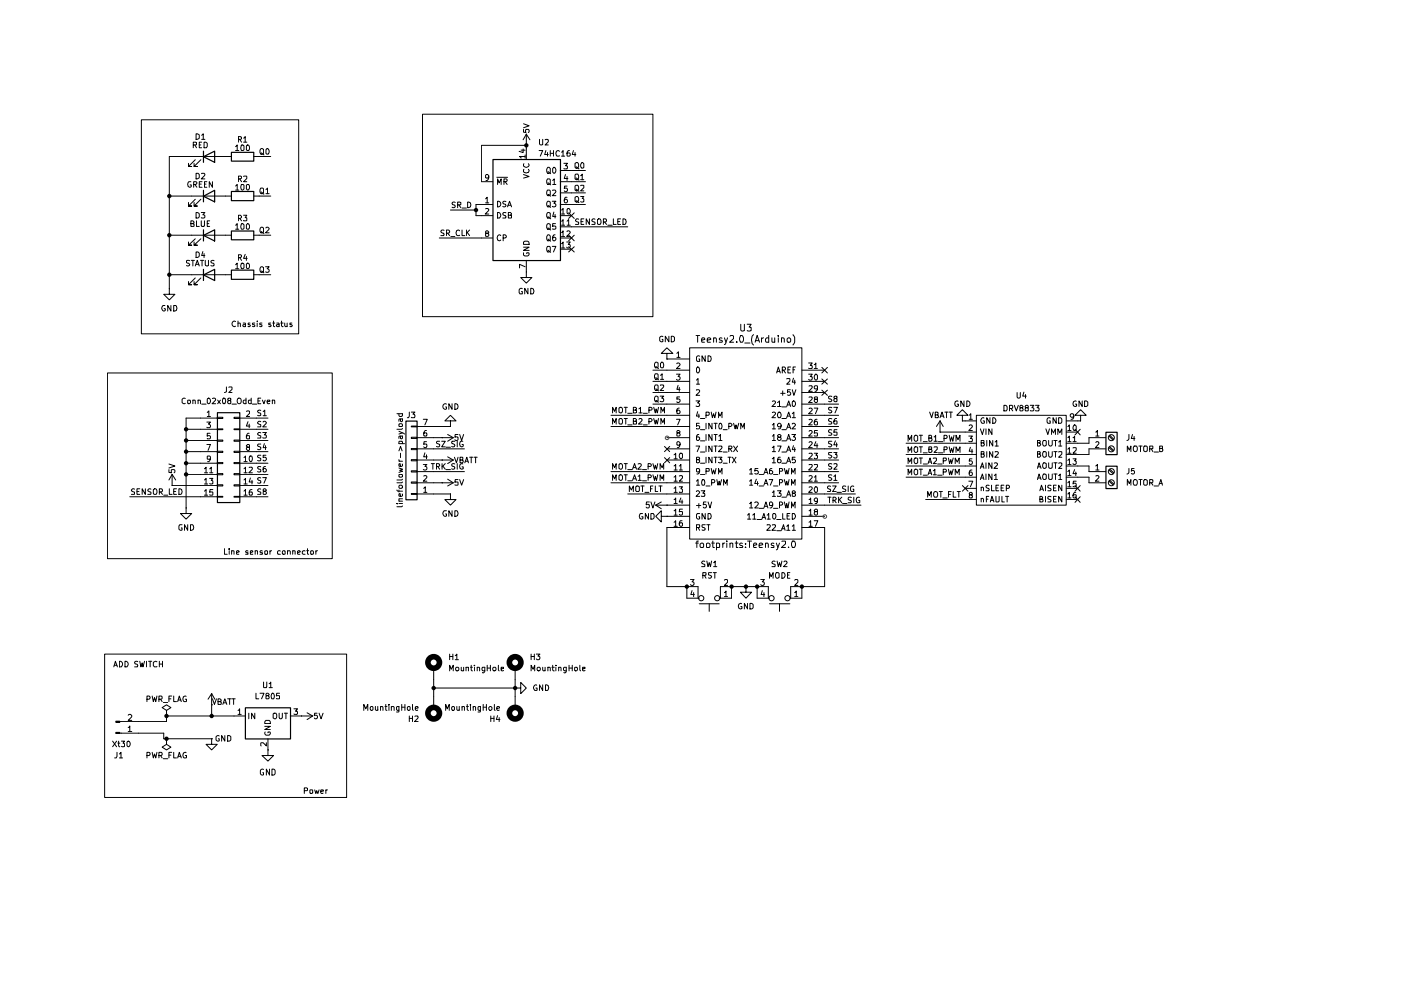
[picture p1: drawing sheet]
<svg xmlns="http://www.w3.org/2000/svg" width="297mm" height="210mm" viewBox="0 0 297 210" stroke-linecap="round" stroke-linejoin="round" font-family="sans-serif">
<g fill="none" stroke="#000" stroke-width=".25">
<path d="M43.1 33.2l2.4-1.2v2.4zM43.1 32v2.4M49.1 32.3h4.7v1.9h-4.7zM104.5 33.8h14.3v21.4h-14.3zM43.1 58.3l2.4-1.2v2.4zM43.1 41.6l2.4-1.3v2.5zM43.1 49.9l2.4-1.2v2.4zM43.1 40.3v2.5M43.1 48.7v2.4M43.1 57.1v2.4M49.1 57.3h4.7v1.9h-4.7zM49.1 40.6h4.7v1.9h-4.7z"/>
<path d="M49.1 49h4.7v1.8h-4.7zM46.1 87.5h4.7v19.1h-4.7zM86.1 89.3h2.3v16.7h-2.3zM234.5 98.8h2.4v4.8h-2.4zM234.5 91.7h2.4v4.7h-2.4zM52 150.1h9.6v6.6h-9.6z"/>
</g>
<g fill="none" stroke="#000" stroke-width=".21">
<path d="M30 25.4h33.3v45.4h-33.3zM40.5 38.5h-.5a.67 .67 0 0 0-.2 .7 .67 .67 0 0 0 .5 .5l.3-.2v-.3h-.3M41 30.7h.6l.1-.5-.7-.1v1.2M41.1 39.1l.6-.1v-.3l-.1-.2h-.5v1.2M41.3 30.7l.4 .6M41.3 39.1l.4 .6M41.4 33.9l-1.4 1.4h.6h-.6v-.7M41.6 28.4l.6 .2v.7l-.4 .2h-.2zM41.6 36.7h.4l.2 .3v.6l-.4 .3h-.2zM42.2 30.7h.4M42.2 39h.5M42.6 33.9l-1.5 1.4h.7h-.7v-.7"/>
<path d="M42.8 30.1h-.6v1.2h.6M42.8 28.7l.3-.3v1.1M42.8 36.8l.5-.1 .1 .4-.7 .8h.7M42.8 29.5h.6M42.8 38.5h-.6v1.2h.6M43.3 30.1h.3l.3 .3v.7l-.1 .2h-.5zM43.3 39h.4M43.9 38.5h-.6v1.2h.6M45 38.5v1.2l-.6-1.2v1.2M49 33.2h-13.1v28M50 31.1l.3-.4v1.2M50 39.5l.3-.4v1.2"/>
<path d="M50 31.9h.6M50.5 29.5h.6l.1-.1-.1-.4h-.6v1.1M50.5 37.9l.6-.1 .1-.3-.1-.2h-.6v1.2M50.8 29.5l.4 .6M50.8 37.9l.4 .6M51.1 30.8l.4-.1 .2 .3v.7l-.1 .2-.5-.1zM51.1 39.2l.5-.1 .1 .2v.7l-.2 .3-.4-.2zM51.6 29.3l.4-.3v1.1M51.6 37.4h.7v.4l-.7 .7h.7M51.6 30.1h.7M52.3 30.8h.1a.6 .6 0 0 1 .6 .4 .6 .6 0 0 1-.3 .7h-.3l-.2-.2zM52.4 39.1a.6 .6 0 0 1 .6 .4 .6 .6 0 0 1-.3 .7l-.2 .1-.3-.3v-.7z"/>
<path d="M53.8 33.2h3.6M55.2 31.7l.2-.2 .5 .2v.8l-.2 .2h-.3a.74 .74 0 0 1-.2-1zM55.3 39.9h.4l.2 .1v.9l-.5 .2a.86 .86 0 0 1-.1-1.2zM55.4 32.4l.6 .5M56.4 31.7l.2-.2a.71 .71 0 0 1 .3 1.2h-.3l-.2-.2zM89.6 24.2h48.8v42.9h-48.8zM103.6 37.5l-.2 .3-.4-.1v-.5l.4-.2a.72 .72 0 0 1 .2 .7 .72 .72 0 0 1-.6 .6M105.3 37.6h2.3M105.5 39.1v-1.2l.3 .9 .5-.9v1.2M106.8 38.5l.6-.1 .1-.3-.1-.2h-.6v1.2M107.1 38.5l.4 .6M110.5 31.8h.8"/>
<path d="M110.9 31.6v.7l-.8-.2M111 37l1.2 .4-1.2 .4M111 27.4v.6l.5 .1v-.7h.5l.2 .2v.3l-.2 .2M111 26.2l1.2 .5-1.2 .4M111.1 35.9l-.1 .5a.67 .67 0 0 0 .7 .3 .67 .67 0 0 0 .5-.5l-.2-.3M111.1 34.7l-.1 .5a.67 .67 0 0 0 .7 .3 .67 .67 0 0 0 .5-.5l-.2-.3M111.3 33.2h-1.1l.3 .3M111.3 32.9v.6M111.6 30.8h.1M111.6 30.8h-9.5v7.7h2.4M111.6 28.4v5.4M111.6 28.4l-.7 1.2"/>
<path d="M111.6 28.4l.8 1.2M114.3 31.9h.8l-.5 1.2M114.4 29.5v1l.2 .2 .5-.1v-1.1M115.6 29.6h.6v.5l-.6 .6h.6M115.7 31.9l-.2 .9h.7M116.1 35.6l.3-.1 .3 .2v.9l-.5 .1a.86 .86 0 0 1-.1-1.1zM116.1 37.9h.4l.2 .2v.8l-.5 .2a.86 .86 0 0 1-.1-1.2zM116.1 32.3v.8M116.2 36.4l.6 .4M116.2 38.8l.6 .4M116.7 31.9v1.2M116.7 32.5h.6"/>
<path d="M117.2 38.3l.3-.4v1.2M117.2 39.1h.7M117.3 31.9v1.2M117.4 35.5a.68 .68 0 0 1 .5 .6 .68 .68 0 0 1-.5 .6l-.2-.2v-.8zM118.6 32.1l-.2-.2a.67 .67 0 0 0-.5 .5 .67 .67 0 0 0 .2 .7l.5-.1M118.8 38.5h5.3M118.8 36.2h5.3M119 32.3l.4-.4v1.2M119 33.1h.7M119.5 34.6h.8l-.4 .5h.3v.7l-.7-.1M119.9 37l-.3 .8h.8M120.2 39.5h-.5l-.1 .5h.6v.6h-.4l-.2-.1"/>
<path d="M120.2 37.4v.9M120.7 31.9l-.3 .1-.2 .3v.7l.5 .1 .2-.2v-.3l-.2-.2h-.4l-.1 .2M121.6 31.9l-.3 .9h.8M121.9 34.6l.5-.1a.86 .86 0 0 1 .1 1.1h-.4l-.2-.1zM121.9 37.1l.2-.2h.4a.86 .86 0 0 1-.1 1.2l-.5-.2zM121.9 39.5l.2-.2h.4a.86 .86 0 0 1-.1 1.2l-.5-.2zM121.9 32.3v.8M122.1 35.4l.7 .4M122.1 37.8l.7 .4M123.1 37.3l.3-.4v1.2M123.1 39.4h.7v.4l-.7 .7h.7M123.1 38.1h.7"/>
<path d="M123.3 34.5h.2l.3 .2v.8l-.2 .1h-.3l-.2-.4zM35.9 58.3h13.1M35.9 41.6h13.1M35.9 49.9h13.1M40.2 55.3h-.7v.3l.7 .4-.2 .4-.5-.1M40.5 47.4l.6-.1v-.2l-.2-.3h-.4v1.2h.6v-.5l-.2-.1M40.6 55.2h.6M40.9 55.2v1.2M41.4 58.9l-1.4 1.5h.6h-.6v-.7M41.4 42.2l-1.4 1.5h.6h-.6v-.8M41.4 50.6l-1.4 1.4h.6h-.6v-.7M41.4 56.4l.4-1.2 .4 1.2"/>
<path d="M41.6 53.4h.4l.2 .3v.6l-.4 .3h-.2zM41.6 45h.2l.4 .4v.6l-.2 .2h-.4zM41.6 56h.6M41.7 46.8v1.2h.5M42.5 55.2h.7M42.6 58.9l-1.5 1.5h.7h-.7v-.7M42.6 42.2l-1.5 1.5h.7h-.7v-.8M42.6 50.6l-1.5 1.4h.7h-.7v-.7M42.7 46.8l.1 1.2h.5v-1.2M42.7 45h.7l-.4 .6 .4 .1v.4l-.1 .1-.6-.1M42.8 55.2v1.2M43 53.3l-.2 .9h.6"/>
<path d="M43.3 53.8v.8M43.5 55.2v.9l.3 .3 .4-.1v-1.1M43.9 47.4h.4M44.4 46.8h-.5v1.2h.5M45.4 55.3l-.4-.1-.3 .3 .3 .3 .4 .2v.3h-.7M50 56.1l.3-.3v1.2M50 47.8l.3-.4v1.2M50 57h.6M50 40.3h.6M50 48.6h.6M50.5 54.6l.6-.1 .1-.3-.1-.2h-.6v1.2M50.5 46.3h.5l.2-.4-.2-.3h-.5v1.2"/>
<path d="M50.8 54.6l.4 .6M50.8 46.3l.4 .5M51.1 55.9h.5l.1 .8a.35 .35 0 0 1-.4 .3 .35 .35 0 0 1-.2-.4zM51.3 47.4l.4 .3v.7l-.1 .2h-.4l-.1-.4v-.6zM51.6 45.6h.7l-.3 .5 .3 .1v.5h-.7M52 53.9l-.4 .9h.8M52.2 54.4v.8M52.3 55.9l.3-.1a.64 .64 0 0 1 .3 .6 .64 .64 0 0 1-.4 .6l-.3-.3zM52.5 47.4a.71 .71 0 0 1 .2 1.2h-.3l-.2-.2v-.7zM53.8 58.3h3.6M53.8 41.6h3.6M53.8 49.9h3.6"/>
<path d="M55.2 48.3l.2-.1 .5 .1v.9l-.2 .2h-.3a.74 .74 0 0 1-.2-1.1zM55.2 56.7l.2-.1 .5 .1v.9l-.5 .1a.82 .82 0 0 1-.2-1zM55.4 49.1l.6 .4M55.4 40.7l.6 .4M55.4 57.5l.6 .3M56.3 56.6h.8l-.5 .4 .5 .2-.1 .5h-.7M56.4 48.3l.4-.1 .3 .3-.8 .9h.8M56.4 40.2l.3-.3v1.2M56.4 41.1h.7M93.1 50.5h11.4M94.1 48.9h-.5v.4l.5 .1v.4v.2h-.6M94.7 49.4h.5v-.5l-.5-.1v1.2"/>
<path d="M94.9 49.4l.4 .6M95.5 44.5h5.4M95.6 50.1h.8M96.5 42.9h-.6v.4l.5 .2 .1 .3-.2 .2-.5-.1M97 43.4h.6l.1-.5-.7-.1v1.2M97.3 43.4l.4 .6M97.5 48.9l-.3-.1a.67 .67 0 0 0-.5 .5 .67 .67 0 0 0 .2 .7l.6-.1M98 48.8v1.2h.6M98 44.1h.9M98.9 48.8v1.2M99.1 49.3l.5 .7M99.1 42.8l.6 .2 .1 .3-.1 .6-.3 .1h-.3z"/>
<path d="M99.6 48.8l-.7 .6M103 42.2l.3-.4v1.2M103 44.3l.4-.1 .2 .3-.7 .9h.7M103 43h.6M103.1 49.4h-.1v-.3l.4-.2 .2 .4-.6 .3v.5h.5l.1-.1v-.3l-.2-.3M104.5 43.3h-3.6v2.4h3.6M105.5 42.7a.6 .6 0 0 1 .7 .6 .6 .6 0 0 1-.7 .6zM105.5 45a.66 .66 0 0 1 .7 .5 .66 .66 0 0 1-.3 .7h-.4zM106.2 50l-.1-.1a.61 .61 0 0 0-.7 .3 .61 .61 0 0 0 .1 .7l.3 .2 .4-.2M106.7 50.5l.6-.1 .1-.4-.3-.2h-.4v1.3M107.3 42.8h-.6v.4l.5 .1 .1 .3-.3 .3-.4-.1M107.3 45.1h-.6v.5l.5 .1 .1 .4-.1 .1h-.6"/>
<path d="M107.6 43.9l.4-1.2 .5 1.2M107.7 43.5h.6M107.8 45.6h.6l.1-.3-.3-.3h-.4v1.2h.6l.1-.5-.3-.1M111 53.6v.5l.3 .2h.5l.3-.2v-.5h-.4v.2M111 52.4h1.2l-1.2 .7h1.2M111 51.3l.3-.2h.5a.52 .52 0 0 1 .4 .7h-1.2zM111.3 56.6l-1.1-.6v.8M111.6 57.7v1.1h1.2l-1.2 1.2-1.2-1.2h1.2M111.6 57.7h.1M111.6 55.2v2.5M116 42.8l.2-.1 .5 .1v.9l-.5 .2a.82 .82 0 0 1-.2-1.1zM116 45.2l.2-.2 .5 .2v.9l-.2 .1h-.3a.74 .74 0 0 1-.2-1z"/>
<path d="M116 47.6l.2-.2 .5 .2v.8l-.2 .2h-.3a.74 .74 0 0 1-.2-1zM116.1 40.3h.4l.2 .2v.8l-.5 .2a.86 .86 0 0 1-.1-1.2zM116.1 49.9l.3-.1 .3 .2v.9l-.5 .2a.86 .86 0 0 1-.1-1.2zM116.1 52.2h.4l.2 .2v.9l-.5 .1a.86 .86 0 0 1-.1-1.2zM116.2 41.2l.6 .4M116.2 43.6l.6 .3M116.2 46l.6 .4M116.2 48.3l.6 .5M116.2 50.7l.6 .4M116.2 53.1l.6 .4M117.1 42.7h.8l-.5 .4 .5 .2-.1 .5h-.7M117.1 52.2h.8l-.6 1.2"/>
<path d="M117.2 40.4l.5-.1 .2 .3-.8 .9h.8M117.4 45l-.2 .9h.7M117.7 49.8l-.4 .1-.1 .2v.8l.4 .2 .3-.3v-.3l-.3-.2-.4 .1v.1M117.7 45.5v.7M117.8 47.4h-.6v.6l.5-.1 .2 .2v.3l-.2 .2-.5-.1M118.8 43.3h5.3M118.8 45.7h2.4M118.8 50.5h2.4M118.8 40.9h5.3M118.8 48.1h14.3M118.8 52.8h2.4M119 44.5l.4-.3v1.2"/>
<path d="M119 46.9l.4-.3v1.2M119 49.3h.2l.2-.4v1.2M119 51.6h.2l.2-.3v1.3M119 45.4h.7M119 47.8h.7M119 50.1h.7M119 52.6h.7M120.1 51.3h.8l-.4 .5 .4 .2v.3l-.3 .3h-.3l-.2-.2M120.2 41.8l-.4 .1-.2 .9a.35 .35 0 0 0 .4 .2 .35 .35 0 0 0 .3-.2v-.3a.35 .35 0 0 0-.3-.3 .35 .35 0 0 0-.4 .3M120.2 46.9l.4-.3v1.2M120.2 49.1l.4-.2 .3 .4-.8 .8h.8M120.2 47.8h.7"/>
<path d="M120.3 44.3l.3-.1a.64 .64 0 0 1 .3 .6 .64 .64 0 0 1-.4 .6l-.3-.3zM120.6 45.1l1.2 1.2M120.6 52.3l1.2 1.1M120.6 49.9l1.2 1.2M121.8 45.1l-1.2 1.2M121.8 52.3l-1.2 1.1M121.8 49.9l-1.2 1.2M121.9 41.8l.5-.1a.65 .65 0 0 1 .3 .6 .65 .65 0 0 1-.5 .5l-.3-.1zM122.1 42.6h.2l.5 .3M122.1 40.1l.7 .5M122.7 46.5l-.4-.1-.3 .3 .1 .2 .6 .3v.3l-.7 .1M123.1 41.7h.7l-.4 .4 .4 .1v.6h-.7"/>
<path d="M123.2 47h.4M123.8 46.4h-.6v1.2h.6M125 46.4v1.2l-.7-1.2v1.2M126.2 46.5l-.5-.1-.2 .3 .1 .2 .6 .3v.3l-.7 .1M126.7 46.6l.5-.2a.86 .86 0 0 1 .1 1.2h-.5l-.1-.2zM127.9 47.1l.6-.1v-.5l-.6-.1v1.2M128.2 47.1l.4 .5M128.9 47.8h.9M130 46.4v1.2h.6M131 47h.4M131.6 46.4h-.6v1.2h.6M132.1 46.4a.66 .66 0 0 1 .6 .4 .66 .66 0 0 1-.2 .8h-.4z"/>
<path d="M22.8 79.1h47.6v39.3h-47.6zM35 64.8h-.5a.67 .67 0 0 0-.2 .6 .67 .67 0 0 0 .5 .6l.3-.2v-.4h-.3M35.9 61.2v1.2h1.2l-1.2 1.2-1.2-1.2h1.2M35.9 61.2h.1M36.2 64.8v1.2l-.6-1.2v1.2M36.8 64.8h.5a.66 .66 0 0 1 .2 .7 .66 .66 0 0 1-.7 .5zM50 68.2a.55 .55 0 0 0-.8 .5 .55 .55 0 0 0 .8 .5M50.5 68.6l.4-.1 .1 .8M50.5 68.1v1.2M51.6 68.5h.4l.1 .8M52.1 68.7l-.5 .1-.1 .2 .1 .3 .5-.1M53 68.5h-.3l-.1 .2 .5 .4-.2 .2-.3-.1"/>
<path d="M54 68.5h-.4l-.1 .2 .1 .1 .4 .1v.3h-.5M54.5 68.1v.1M54.5 68.5v.8M55.5 68.5h-.4l-.1 .2 .1 .1 .4 .1v.3h-.5M57.4 68.5h-.4v.3h.3l.2 .3-.2 .2-.3-.1M57.8 68.5h.5M58 68.1v1.1l.3 .1M58.7 68.5h.4l.1 .8M59.2 68.7l-.5 .1-.1 .2 .2 .3 .4-.1M59.5 68.5h.5M59.7 68.1v1l.3 .2M60.4 68.5v.6l.1 .2 .4-.1"/>
<path d="M60.9 68.5v.8M61.9 68.5h-.4v.3h.3l.2 .3-.2 .2-.3-.1M110.7 61.2l-.3-.1-.3 .4v.6l.1 .2h.5v-.5h-.1M111.9 61.1v1.2l-.6-1.2v1.2M112.5 61.1a.66 .66 0 0 1 .7 .5 .66 .66 0 0 1-.3 .7h-.4zM138.4 78.5h7.8M138.9 77l.1-.2 .5 .2v.8l-.1 .2h-.4a.74 .74 0 0 1-.1-1zM138.9 79.2h.5l.1 .2v.9l-.5 .1a.86 .86 0 0 1-.1-1.2zM139 77.7l.6 .4M140 79.6l.4-.4v1.2M140.3 76.8a.75 .75 0 0 1 .2 1.2h-.3l-.2-.2v-.8zM140.5 71.4a.45 .45 0 0 0-.6 .1v.7a.45 .45 0 0 0 .6 .2v-.4h-.1"/>
<path d="M141.4 74.9h1.3l-1.3-1.2-1.2 1.2h1.2v1.2M141.4 76.1h.1M141.4 76.1h4.8M141.8 71.3v1.2l-.7-1.2v1.2M142.3 71.3h.4l.3 .2v.7l-.3 .3h-.4zM143.4 79.3h.8l-.4 .5 .4 .2v.3l-.3 .3h-.3l-.2-.2M143.5 74.9l.3-.3v1.2M143.5 77.1l.4-.1 .3 .3-.8 .8h.8M143.5 75.8h.7M146.2 73.7h23.8v40.6h-23.8zM147.6 71.1h.7M147.7 78.1l.2-.3a.68 .68 0 0 1 .4 .6 .68 .68 0 0 1-.4 .7l-.2-.3z"/>
<path d="M147.9 71.1v1.5M148.3 75.5l-.3-.1-.3 .4v.6l.1 .2h.5v-.5h-.1M148.8 72.1l.6-.1-.1-.4-.5 .1v.7v.2h.6M149.5 75.4v1.2l-.7-1.2v1.2M149.9 72.1l.8-.1-.1-.3-.4-.1-.3 .3 .1 .7h.6M150.1 75.4a.66 .66 0 0 1 .7 .5 .66 .66 0 0 1-.3 .7h-.4zM151.3 71.8l.2-.2 .3 .1 .1 .9M151.3 71.6v1M153.1 71.7a.36 .36 0 0 0-.6 .2l.7 .4-.1 .3h-.6M153.6 71.6l.3 1M154.3 71.6l-.5 1.3-.2 .2M154.8 71.3l.1-.2 .5 .1 .1 .6-.8 .8h.8"/>
<path d="M156.2 72.5v.1M157 71.2l.1-.1a.87 .87 0 0 1 .3 1.5h-.4l-.2-.5zM157.1 68.7v1.2l.2 .3 .5-.1v-1.4M157.9 72.7h1.1M158.4 68.7h.9l-.5 .6 .5 .1v.7h-.9M159.8 71a1.62 1.62 0 0 0 0 2.2M160.1 72.6l.4-1.5 .5 1.5M160.2 72.2h.7M161.5 71.6v1M161.9 71.6l-.4 .3M163 71.1v1.5h-.5l-.2-.7 .3-.3 .4 .1M163.7 71.6v1l.6-.1"/>
<path d="M164.3 71.6v1M164.7 79.1l.3-1.3 .4 1.3M164.8 78.7h.6M165 71.1v.2M165 71.6v1M165.7 71.8v-.1a.36 .36 0 0 1 .6 .2v.7M165.7 71.6v1M165.9 78.5l.6-.1v-.5l-.6-.1v1.3M166.1 78.5l.4 .6M166.9 71.9l.2-.3h.3l.2 .3-.1 .7-.5-.1zM167 78.4h.5M167.6 77.8h-.6v1.3h.6"/>
<path d="M168.1 71a1.76 1.76 0 0 1 .2 1.9l-.2 .3M168.1 78.4h.4M168.7 77.8h-.6v1.3M170 78.5h4.8M171.4 77h.8l-.4 .5h.3l.1 .1-.1 .5h-.7M171.4 79.3h.8l-.4 .5h.3l.1 .2-.1 .5-.5 .1-.2-.2M172.6 77.3h.2l.2-.3v1.1M172.6 78.1h.7M172.8 79.4l.3-.1 .2 .3v.7l-.2 .3a.71 .71 0 0 1-.3-1.2zM174.2 77.9l1.2 1.2M175.4 77.9l-1.2 1.2M35.8 99.6v.6h.6l-.1-.5 .6-.1 .2 .1v.4l-.2 .1"/>
<path d="M35.8 98.4l1.3 .4-1.3 .4M39.3 84.5a.45 .45 0 0 0-.7 .2v.6a.45 .45 0 0 0 .7 .2M39.5 93.4h6.6M39.5 98.2h6.6M39.5 95.8h6.6M39.5 91h6.6M39.8 84.9l.5-.1v.7h-.5zM40.9 84.9l.4-.1 .1 .8M40.9 84.8v.8M42 84.9l.4-.1 .1 .8M42 84.8v.8M42.8 85.7h.9"/>
<path d="M43.3 99.4l.4-.3v1.1M43.9 89.5h.7l-.4 .4 .4 .3v.3l-.2 .2-.5-.1M43.9 94.2h.7l-.5 1.3M43.9 87.5l.4-.4v1.2M43.9 88.3h.7M44 84.5l.3-.1a.64 .64 0 0 1 .3 .6 .64 .64 0 0 1-.4 .6l-.3-.3zM44.4 99.4l.4-.3v1.1M44.5 91.9h-.6v.6l.5-.1 .2 .1v.4l-.2 .1h-.5M44.6 97.2l-.2 .2h-.4l-.1-.6 .5-.1 .2 .2-.2 .8-.4 .2M45 84.5l.5-.1 .2 .4-.7 .8h.7M46.1 88.5h1.1v.2h-1.1zM46.1 90.9h1.1v.2h-1.1z"/>
<path d="M46.1 93.3h1.1v.3h-1.1zM46.1 95.7h1.1v.2h-1.1zM46.1 98h1.1v.3h-1.1zM46.1 88.6h-6.6v19.1M46.1 84.8l.6 .8M46.7 84.8l-.6 .8M47.2 84.5l.4-.1a.78 .78 0 0 1 0 1.2l-.4-.1zM48 82v1.1l-.4 .1M48.5 84.9l-.2-.2 .2-.3 .4 .1v.3a.51 .51 0 0 0-.6 .7h.6v-.5l-.1-.1M48.5 82.1h.7v.4l-.7 .7h.7M49.2 85.7h.9M49.6 88.5h1.2v.2h-1.2z"/>
<path d="M49.6 90.9h1.2v.2h-1.2zM49.6 93.3h1.2v.3h-1.2zM49.6 95.7h1.2v.2h-1.2zM49.6 98h1.2v.3h-1.2zM50.4 84.6l.2-.2a.6 .6 0 0 1 .6 .6 .6 .6 0 0 1-.6 .6l-.3-.4zM50.8 93.4h6M50.8 98.2h6M50.8 95.8h6M50.8 88.6h6M50.8 91h6M51.7 97l.4-.3v1.2M51.7 99.4l.4-.3v1.1"/>
<path d="M51.7 97.9h.7M52.2 84.8h-.5l-.1 .2v.5h.6M52.2 84.4v1.2M52.2 87.2h.7v.4l-.7 .7h.7M52.5 94.8l-.3-.3 .3-.3h.2l.2 .5-.7 .3v.2l.3 .3 .4-.2v-.4l-.2-.1M52.6 89.4l-.4 .9h.8M52.8 91.9l-.4 .1-.2 .9 .2 .1h.5l-.1-.6h-.4l-.2 .1M52.8 99.1h.6l.1 .3-.8 .8h.8M52.8 89.9v.8M52.9 96.8l.1-.1a.59 .59 0 0 1 .6 .4 .59 .59 0 0 1-.2 .6l-.1 .2-.4-.2zM53.3 84.8h-.6v.5a.36 .36 0 0 0 .6 .2M53.3 84.4v1.2"/>
<path d="M53.5 85.7h.9M54.7 85h.4M55.3 94.1h-.5l-.2 .2 .2 .4 .5 .1v.4l-.2 .1-.5-.1M55.3 96.5h-.5l-.2 .2 .2 .3 .5 .2v.3l-.2 .2-.5-.1M55.3 91.8l-.4-.1-.3 .2 .1 .3 .6 .3v.3l-.7 .1M55.3 99l-.4-.1-.3 .2 .3 .4 .4 .2v.3h-.7M55.3 87h-.4l-.3 .2 .3 .3 .4 .2v.4h-.7M55.3 89.4l-.4-.1-.3 .3 .1 .2 .6 .3v.3l-.7 .1M55.3 84.4h-.6v1.2h.6M55.6 84.8l.4 .8 .2-.8M55.7 91.7h.8l-.5 .5 .5 .2v.3l-.2 .2-.6-.1M55.8 87.3l.3-.3v1.1"/>
<path d="M55.8 89.5l.4-.2 .3 .4-.8 .8h.8M55.8 88.1h.7M56 94.1l-.2 .8h.7M56.3 98.9l-.5 .2v.9h.6l.1-.4-.3-.3h-.2l-.2 .3M56.3 94.5v.8M56.4 96.5h-.6v.5h.6l.1 .5-.3 .2-.4-.2M56.6 85.2l.6-.1-.1-.3h-.4l-.1 .2v.4l.2 .2 .3-.1M57.7 84.9l.5-.1 .1 .8M57.7 84.8v.8M84.2 87.7h1.1M84.6 99.2l.7 .3-.5 .2 .5 .2-.7 .3M84.6 97.5l.2 .3"/>
<path d="M84.6 95.6l.3-.9 .4 .9M84.6 91.4l1.2 .6M84.6 89.9h.7v.5h-.6zM84.6 87.7v.4l.2 .2 .5-.1v-.5M84.6 97.8h.7M84.8 92.5l.1 .5h.2l.2-.1v-.4M84.8 88.8l.1 .5 .2 .1 .2-.2v-.4M84.9 96.1v.9M85.3 98.4v.3l-.1 .2-.6-.1v-.4l.2-.1 .1 .6M85.3 94.1v-.5h-.7v.5h1.2M85.3 92.5h-.7v.5M85.3 90.8l-.1 .2h-1"/>
<path d="M85.3 88.8l-.7 .1v.4M85.3 91.8l-.7 .2M86.8 87.4v.8l-.2 .4h-.2M87.2 99.8h1.2v.3h-1.2zM87.2 97.5h1.2v.2h-1.2zM87.2 95.1h1.2v.2h-1.2zM87.2 92.7h1.2v.3h-1.2zM87.2 90.3h1.2v.2h-1.2zM87.2 87.4h.8l-.5 .4 .5 .3-.1 .5-.7-.1M88.4 90.4h7.1M88.4 92.8h7.7M88.4 95.2h10.1"/>
<path d="M88.4 97.5h7.7M88.4 100h10.1M89.7 98.5h.8l-.4 .4 .3 .1v.6h-.7M89.7 88.9h.9l-.5 1.2M90.1 96l-.3 .9h.8M90.4 93.6h-.5l-.1 .6 .6-.1v.7l-.4 .1-.2-.2M90.4 91.3h-.2a.93 .93 0 0 0-.3 1.2h.5l.1-.6-.1-.1h-.5l-.1 .1M90.4 96.4v.9M91.4 98.3h.7M91.8 98.3v1.2M92.5 98.9h.5l.2-.2-.1-.3-.6-.1v1.2M92.8 98.9l.4 .6"/>
<path d="M93.2 93.6h-.5l-.2 .1 .2 .4 .5 .1v.4l-.2 .1h-.5M93.6 93.6h.8l-.8 1.1h.8M93.7 92.8h.1M93.7 97.5h.1M93.7 98.3v1.2M93.9 98.8l.5 .7M94.4 98.3l-.7 .7M94.6 99.6h.9M94.6 94.8h.9M94.7 85.7a.55 .55 0 0 0-.8 .5 .55 .55 0 0 0 .8 .5v-.4h-.2M94.9 92.1l1.2 .7M94.9 96.9l1.2 .6"/>
<path d="M95.5 89.2h1.2l-1.2-1.1-1.2 1.1h1.2v1.2M95.5 90.4h.1M95.8 85.6v1.2l-.6-1.2v1.2M96.1 92.8l-1.2 .8M96.1 97.5l-1.2 .8M96.4 96.9l.4 1.2 .3-1.2M96.4 98.4h-.6v.4l.6 .2v.2l-.2 .3-.4-.1M96.4 93.6h-.6v.5l.6 .1v.3l-.2 .2h-.4M96.4 85.6l.6 .2 .1 .3-.1 .5-.3 .2h-.3zM96.9 93.6v1.1M96.9 98.3v1.2M97.1 92.1h-.6l-.1 .6h.7v.5l-.2 .2h-.3l-.2-.2"/>
<path d="M97.5 92.1l.4 1.3 .4-1.3M97.5 97.5h.5l.1-.1-.1-.5h-.5v1.2l.6-.1 .1-.3-.2-.2M98.1 98.4l-.2-.1a.61 .61 0 0 0-.5 .6 .61 .61 0 0 0 .6 .6l.2-.1v-.4h-.2M98.1 93.6h-.4a.67 .67 0 0 0-.2 .6 .67 .67 0 0 0 .5 .5l.2-.1v-.4h-.2M98.6 98.1l.4-1.2 .3 1.2M98.6 97.8h.6M99.6 96.9h.6M99.9 96.9v1.2M100.5 96.9h.7M100.8 96.9v1.2M129.5 88.1h16.7M129.5 90.4h16.7"/>
<path d="M129.5 100h16.7M129.9 99.5v-1.2l.4 .8 .3-.8v1.2M129.9 87.5v-1.1l.4 .8 .3-.8v1.1M129.9 89.9v-1.2l.4 .9 .3-.9v1.2M131.2 98.5l.5-.2a.65 .65 0 0 1 .3 .7 .65 .65 0 0 1-.5 .5l-.3-.2zM131.2 86.5l.5-.1a.65 .65 0 0 1 .3 .6 .65 .65 0 0 1-.5 .5l-.3-.1zM131.2 88.9l.5-.2a.86 .86 0 0 1 .1 1.2h-.4l-.2-.2zM132.3 98.3h.7M132.3 88.7h.7M132.3 86.4h.7M132.7 86.4v1.1M132.7 88.7v1.2"/>
<path d="M132.7 98.3v1.2M133.1 99.6h.9M133.1 87.6h.9M133.1 90.1h.9M134.1 99.5l.4-1.2 .5 1.2M134.3 87h.4l.3-.3-.1-.3h-.6v1.1h.5h.2v-.5h-.3M134.3 89.3l.6-.1 .1-.2-.3-.3h-.4v1.2h.6l.1-.5-.3-.1M134.3 99.1h.5M135.3 98.4l.4-.1 .3 .3-.8 .9h.8M135.5 86.7l.3-.3v1.1M135.5 88.9l.4-.2 .2 .4-.7 .8h.7M135.5 87.5h.6"/>
<path d="M136.2 99.6h.9M136.4 87.6h.8M136.4 90.1h.8M137.4 98.9h.5l.2-.2-.1-.3-.6-.1v1.2M137.6 87h.5l.2-.2-.1-.4h-.6v1.1M137.6 89.4h.4l.3-.4-.3-.3h-.4v1.2M138.4 98.3l.4 1.2 .1-.9 .3 .9 .2-1.2M138.4 80.9h7.8M138.4 83.2h7.8M138.4 85.7h7.8M138.6 86.4l.3 1.1 .2-.8 .3 .8 .2-1.1M138.6 88.7l.3 1.2 .2-.8 .3 .8 .2-1.2"/>
<path d="M138.9 84.2l.1-.2 .5 .2v.8l-.5 .2a.82 .82 0 0 1-.1-1zM138.9 81.6h.5l.1 .2v.8l-.5 .2a.86 .86 0 0 1-.1-1.2zM139 80.1l.6 .4M139 84.9l.6 .4M139 82.5l.6 .4M140 99.5v-1.2l.4 .8 .3-.8v1.2M140 84h.7l-.4 .4 .3 .1v.6h-.6M140 81.7l.6-.1 .1 .4-.7 .8h.7M140 80.4h.7M140.1 87.5v-1.1l.4 .8 .4-.8v1.1M140.1 89.9v-1.2l.4 .9 .4-.9v1.2M140.9 97l1.1 1.1"/>
<path d="M140.9 94.7l1.1 1.1M141.4 92.8h4.8M141.4 95.2h4.8M141.4 97.5h4.8M142 97l-1.1 1.1M142 94.7l-1.1 1.1M142.9 96.4l.4-.3v1.2M142.9 98.8l.4-.3v1.2M142.9 97.3h.7M142.9 99.7h.7M143.4 88.9h.8l-.5 1.2M143.7 91.8l-.2-.1 .2-.4h.2l.3 .2-.2 .3h-.3l-.2 .1 .1 .6h.4l.2-.2v-.3l-.3-.2"/>
<path d="M143.8 81.7l-.3 .8h.7M144 86.5l-.5 .3v.8h.6l.1-.4-.3-.2h-.2l-.2 .2M144 98.8l.4-.3v1.2M144 82.1v.9M144 99.7h.7M144.1 84.2h-.6v.5h.6l.1 .4-.3 .2-.4-.1M144.2 94.1l-.3 .3-.4-.1v-.5l.4-.2a.72 .72 0 0 1 .3 .8 .72 .72 0 0 1-.6 .5M144.2 96.1h.3l.2 .2v.7l-.3 .3a.71 .71 0 0 1-.2-1.2zM147.6 85h.7l-.4 .4 .4 .3v.4h-.7M147.6 94.6h.7l-.5 1.2M147.7 80.6l.3-.3v1.1M147.7 82.7l.5-.1 .1 .4-.7 .8h.7"/>
<path d="M147.7 81.4h.6M147.8 97.5l-.1-.1v-.4l.5-.1 .1 .2v.3l-.6 .1v.5l.1 .1h.3l.2-.2-.2-.4M147.9 87.3l-.2 .9h.6M148.2 92.1l-.4 .1-.1 .3v.7l.4 .2 .2-.3v-.4l-.2-.1-.4 .1v.2M148.2 87.8v.8M148.3 89.7h-.6v.6h.5l.1 .1v.4l-.1 .1-.5-.1M148.3 99.8l-.2 .3-.4-.2v-.5l.4-.1a.73 .73 0 0 1-.1 1.2h-.3M148.5 88.7h.9M148.5 91.1h.9M148.5 93.5h.9M148.5 95.8h.9M148.5 98.2h.9"/>
<path d="M149.7 88.1h.5l.2-.2v-.4l-.7-.1v1.2M149.7 99.9h.6l.1-.5-.7-.1v1.2M149.7 89.7v1.2M149.7 92.1v1.3M149.7 94.6v1.2M149.7 96.9v1.2M150.8 87.4l.2 1.2 .3-.9 .3 .9 .2-1.2M150.8 99.3l.2 1.2 .3-.8 .3 .8 .2-1.2M151 89.7v1.2l-.7-1.2v1.2M151 92.1v1.3l-.7-1.3v1.3M151 94.6v1.2l-.7-1.2v1.2M151 96.9v1.2l-.7-1.2v1.2"/>
<path d="M151.4 89.7h.7M151.4 92.1h.7M151.4 94.6h.7M151.4 96.9h.7M151.7 89.7v1.2M151.7 92.1v1.3M151.7 94.6v1.2M151.7 96.9v1.2M152.3 88.6v-1.2l.4 .8 .4-.8v1.2M152.3 96.9h.8l-.4 .5 .3 .1v.5h-.7M152.4 92.5l.3-.4v1.3M152.4 94.7l.6-.1 .1 .3-.8 .9h.8"/>
<path d="M152.4 93.4h.7M152.7 89.7a.75 .75 0 0 1 .2 1.2h-.3l-.2-.4 .1-.6zM153.3 91.1h.9M153.3 95.8h.9M153.3 98.2h.9M154.3 96.9h.7M154.5 90.4h.4l.3-.2-.3-.5h-.4v1.2M154.5 95.2l.6-.1 .1-.4-.2-.1h-.5v1.2M154.7 96.9v1.2M154.8 95.2l.4 .6M155.3 96.9l.7 1.2M155.5 89.7l.4 1.2 .1-.8 .3 .8 .3-1.2"/>
<path d="M155.5 94.6l.9 1.2M156 96.9l-.7 1.2M156.4 94.6l-.9 1.2M157.1 90.9v-1.2l.4 .9 .3-.9v1.2M158.9 99.7l.4-.4v1.2M160.7 99.3h-.6l-.1 .6 .2-.2h.3l.3 .3-.1 .4h-.7M163.7 99.3l-.5 .3v.8h.5l.1-.4-.2-.3h-.3l-.1 .3M163.7 85.1l.5-.1 .2 .3-.7 .9h.7M163.7 87.5l.5-.1 .2 .3-.7 .9h.7M163.7 90.1l.4-.4v1.2M163.7 92.5l.4-.4v1.3M163.7 94.9l.4-.3v1.2"/>
<path d="M163.7 97.3l.4-.4v1.2M163.7 93.4h.7M163.7 90.9h.7M163.7 95.8h.7M163.7 98.1h.7M164.8 85.3l.5-.3v1.2M164.8 94.6h.8l-.5 1.2M164.8 86.2h.8M165 87.5a.61 .61 0 0 1 .7 .3 .61 .61 0 0 1-.3 .8h-.4l-.1-.2-.1-.5zM165.1 92.7l-.3-.3 .3-.3h.3l.2 .4-.8 .4v.2l.3 .3h.3l.2-.3v-.2l-.2-.2M165.3 99.9h.5l.1-.2v-.3l-.6-.1v1.2M165.4 96.9l-.4 .1-.2 .9 .3 .2 .4-.1 .1-.4-.2-.2h-.3l-.3 .2"/>
<path d="M165.5 83.4h1M165.6 90.3l-.2 .2-.5-.1-.1-.1v-.3l.3-.3h.3a.81 .81 0 0 1 0 1.2h-.4M165.8 88.7h.9M165.8 91.1h.9M165.8 93.5h.9M165.8 95.8h.9M165.8 98.2h.9M165.8 86.3h.9M165.9 82.9v.9M166.3 99.3l.3 1.2 .2-.8 .2 .8 .3-1.2M166.8 80.3h.7v.5l-.7 .6h.7M166.8 86.2l.4-1.2 .4 1.2"/>
<path d="M166.8 88.6l.4-1.2 .4 1.2M166.8 90.9l.4-1.2 .4 1.2M166.8 93.4l.4-1.3 .4 1.3M166.8 95.8l.4-1.2 .4 1.2M166.8 98.1l.4-1.2 .4 1.2M167 85.9h.5M167 88.2h.5M167 90.6h.5M167 93h.5M167 95.4h.5M167 97.8h.5M167.6 82.6h-.6v.6l.4-.1 .2 .2v.4h-.6"/>
<path d="M167.9 92.1h.8l-.5 .5 .4 .1 .1 .4-.3 .3h-.3l-.2-.2M168 82.6l.3 1.2 .4-1.2M168 87.7l.3-.3v1.2M168 89.9l.4-.2 .3 .4-.8 .8h.8M168 88.6h.7M168.1 85.1l.2-.1a.64 .64 0 0 1 .4 .6 .64 .64 0 0 1-.5 .6l-.2-.3zM168.2 80.2l-.2 .8h.7M168.2 94.5l-.2 .8h.7M168.5 80.6v.8M168.5 94.9v.9M168.6 96.9h-.6v.6l.4-.1 .3 .2-.1 .4h-.6M170 80.9h4.8"/>
<path d="M170 83.2h4.8M170 85.7h7.8M170 88.1h7.8M170 90.4h7.8M170 92.8h7.8M170 95.2h7.8M170 97.5h7.8M170 100h7.8M171.5 81.9l.6-.1 .1 .3-.8 .9h.8M171.5 84.2h.6l.1 .3-.8 .8h.8M171.5 86.6l.5-.1 .2 .4-.8 .8h.8M171.5 89l.5-.1 .2 .3-.8 .9h.8"/>
<path d="M171.5 91.4l.5-.1 .2 .3-.8 .9h.8M171.5 93.8l.5-.2 .2 .4-.8 .9h.8M171.5 96.2l.6-.1 .1 .3-.8 .9h.8M171.5 98.6l.6-.1 .1 .3-.8 .9h.8M172.6 86.5h.8l-.5 1.2M172.6 96.1h.7l-.3 .4 .3 .1v.5l-.2 .2h-.3l-.2-.2M172.6 98.6h.7v.4l-.7 .7h.7M172.9 84.7l-.3-.4 .2-.1h.4l.1 .3-.7 .3v.3l.3 .2 .4-.1v-.4l-.2-.1M173 93.6l-.4 .9h.8M173.2 88.9l-.4 .1-.2 .8 .2 .3 .5-.1v-.5l-.2-.2h-.2l-.3 .3M173.2 94.1v.8M173.3 82.3l-.1 .2h-.4l-.2-.2v-.3l.2-.2 .5 .1v.7l-.2 .3-.3 .1"/>
<path d="M173.3 91.3h-.6l-.1 .6 .6-.1 .1 .6h-.7M174.2 82.7l1.2 1.1M174.2 80.3l1.2 1.1M175.4 82.7l-1.2 1.1M175.4 80.3l-1.2 1.1M176.4 95.9l-.7 .1v.4l.7 .4-.3 .3-.4-.1M176.4 98.4h-.7v.3l.7 .4-.3 .4-.4-.1M176.4 93.6h-.7v.4l.7 .4-.3 .3h-.4M176.4 91.2l-.5-.1-.2 .2v.3l.7 .3-.2 .4h-.5M176.4 86.4h-.7v.4l.7 .4-.3 .3h-.4M176.4 88.8l-.5-.1-.2 .2v.3l.7 .4-.2 .3h-.5M176.4 84.1h-.7v.3l.7 .4-.3 .4-.4-.1"/>
<path d="M176.8 95.9h.7l-.4 .5h.4v.5l-.2 .2h-.3l-.2-.2M176.8 98.4h.7v.4l-.7 .7h.7M176.8 86.4h.7l-.5 1.1M177 84.5l-.2-.3 .2-.2 .5 .1v.3a.51 .51 0 0 0-.6 .7h.6v-.5l-.2-.1M177.1 93.5l-.3 .8h.7M177.4 88.7l-.4 .2-.2 .8 .2 .2 .5-.1-.1-.6h-.4l-.2 .2M177.4 93.9v.8M177.5 91.1h-.6l-.1 .6 .6-.1 .1 .6h-.7M192.1 94h14.9M192.1 96.4h14.9M192.1 98.8h14.9M192.5 93.6v-1.3l.4 .9 .4-.9v1.3"/>
<path d="M192.5 95.9v-1.2l.4 .9 .4-.9v1.2M192.5 98.3v-1.2l.4 .9 .4-.9v1.2M194 94.7h.4l.2 .2v.9l-.5 .1a.86 .86 0 0 1-.1-1.2zM194 97.1h.4l.2 .2v.8l-.5 .2a.86 .86 0 0 1-.1-1.2zM194.1 99.5l.5 .2v.8l-.5 .2a.78 .78 0 0 1 0-1.2zM194.1 92.3l.5 .2v.9l-.5 .2a.86 .86 0 0 1 0-1.3zM194.9 99.5h.7M194.9 92.3h.7M194.9 94.7h.7M194.9 97.1h.7M195.2 92.3v1.3M195.2 94.7v1.2"/>
<path d="M195.2 97.1v1.2M195.2 99.5v1.2M195.7 93.6h.9M195.7 96h.9M195.7 98.4h.9M196.8 98.3l.4-1.2 .3 1.2M196.8 98h.6M196.9 92.9l.6-.1v-.3l-.1-.2h-.5v1.3l.6-.1 .1-.4-.2-.2M196.9 95.2h.5l.1-.4-.6-.1v1.2l.6-.1 .1-.3-.2-.3M197.1 87.4l.4 1.2 .4-1.2M197.9 99.8l.3-.3v1.2M197.9 97.2h.6v.4l-.6 .7h.6"/>
<path d="M198 92.6h.2l.2-.3v1.3M198 94.8h.7v.4l-.7 .7h.7M198 93.6h.7M198.3 88l.6-.1v-.4l-.6-.1v1.2h.6l.1-.4-.3-.2M198.8 98.4h.9M199 93.6h.9M199 96h.9M199.3 91.6h.1M199.3 88.6l.4-1.2 .5 1.2M199.3 91.6h7.7M199.3 89.2l-.8 1.2M199.3 89.2l.7 1.2"/>
<path d="M199.3 89.2v2.4M199.4 88.2h.6M200 97.7l.6-.1v-.5h-.6v1.2M200.2 93l.5-.1v-.5l-.5-.1v1.3M200.2 95.3l.5-.1v-.5h-.5v1.2M200.3 87.4h.7M200.7 87.4v1.2M201.1 99.5l.2 1.2 .3-.9 .2 .9 .3-1.2M201.1 97.1l.2 1.2 .3-.8 .2 .8 .3-1.2M201.3 92.3l.2 1.3 .3-1 .2 1 .3-1.3M201.3 94.7l.2 1.2 .3-.8 .2 .8 .3-1.2M201.3 87.4h.6"/>
<path d="M201.6 87.4v1.2M202.5 98.3v-1.2l.4 .9 .5-.9v1.2M202.7 93.6v-1.3l.4 .9 .4-.9v1.3M202.7 95.9v-1.2l.4 .9 .4-.9v1.2M203.1 85.1l-.2-.1a.61 .61 0 0 0-.5 .6 .61 .61 0 0 0 .5 .6l.3-.1v-.4h-.3M204 88.1h1.2l-1.2-1.2-1.1 1.2h1.1v1.1M204 89.2h.1M204 89.2h3M204.4 85v1.2l-.7-1.2v1.2M205 85a.6 .6 0 0 1 .7 .6 .6 .6 0 0 1-.7 .6zM205.4 92.5h.8l-.5 .5h.4v.6h-.7M205.5 88.1l.3-.4v1.2"/>
<path d="M205.5 90.3l.4-.2 .3 .3-.8 .9h.8M205.5 88.9h.7M205.7 94.8l-.2 .9h.7M206.1 97.3h-.5l-.1 .5h.6v.6l-.4 .1-.2-.2M206.1 99.7h-.4l-.2 .9a.35 .35 0 0 0 .3 .2 .35 .35 0 0 0 .4-.2l-.1-.4-.2-.1-.4 .2M206.1 95.2v.9M207 88.1h19.1v19h-19.1zM207.9 90.9l.4 1.2 .3-1.2M207.9 99.3l.4-1.2 .3 1.2M207.9 99h.6M208 93.9h.5l.1-.4-.6-.1v1.2l.6-.1 .1-.4-.3-.2M208 96.3h.5l.1-.5h-.6v1.1h.6l.1-.4-.3-.2"/>
<path d="M208.6 88.6h-.1a.66 .66 0 0 0-.5 .4 .66 .66 0 0 0 .2 .7h.5v-.5h-.3M209 90.9v1.2M209 98.1v1.2M209.2 93.4v1.2M209.2 95.8v1.1M209.9 88.6v1.1l-.7-1.1v1.1M210.3 90.9v1.2l-.7-1.2v1.2M210.3 98.1v1.2l-.7-1.2v1.2M210.5 88.6a.66 .66 0 0 1 .6 .4 .66 .66 0 0 1-.2 .7h-.4zM210.5 93.4v1.2l-.7-1.2v1.2M210.5 95.8v1.1l-.7-1.1v1.1M210.8 98.2l.4-.1 .3 .4-.8 .8h.8"/>
<path d="M211 93.7l.3-.3v1.2M211 95.8h.5l.2 .3-.8 .8h.8M211 94.6h.7M212.9 85.9h.3l.3 .4v.6l-.1 .2h-.5zM214 86.6h.5l.2-.2v-.3l-.2-.2h-.5v1.2M214.4 86.6l.3 .5M215.1 85.9l.4 1.2 .4-1.2M215.6 83.2v1a.35 .35 0 0 0 .4 .2 .35 .35 0 0 0 .3-.2v-1M216.4 86.4h-.2v-.3l.5-.2 .2 .4-.7 .3 .1 .5h.4l.2-.1v-.3l-.2-.3M217.1 83.1l-.3 .9h.8M217.4 83.7v.7M217.6 86.4l-.3-.1 .1-.3 .4-.1 .2 .5-.6 .1v.6l.6-.1v-.4l-.2-.2"/>
<path d="M218.4 85.9h.8l-.4 .5 .4 .2v.4l-.2 .1-.6-.1M219.5 85.9h.8l-.4 .5h.3v.7l-.7-.1M220 93.9h.5v-.5h-.5v1.2h.4l.2-.5-.3-.2M220 96.3h.5v-.5h-.5v1.1h.4l.2-.4-.3-.2M220 99.3l.3-1.2 .4 1.2M220 99h.6M221.2 93.4h.5l.1 .2v.8l-.5 .2a.86 .86 0 0 1-.1-1.2zM221.2 95.8h.5l.1 .1v.9l-.5 .1a.86 .86 0 0 1-.1-1.1zM221.3 98.1l.5 .2v.8l-.5 .2a.78 .78 0 0 1 0-1.2zM221.7 90.9l.5 1.2 .3-1.2M222.3 93.4v.9l.3 .3h.2l.3-.3v-.9M222.3 95.8v.9l.3 .2h.2l.3-.2v-.9"/>
<path d="M222.3 98.1v1l.3 .2 .4-.1 .1-.1v-1M222.7 88.6h-.4l-.3 .3v.6l.2 .2h.5v-.5h-.2M222.9 92.1v-1.2l.5 .9 .4-.9v1.2M223.4 93.4h.7M223.4 95.8h.7M223.4 98.1h.7M223.8 93.4v1.2M223.8 95.8v1.1M223.8 98.1v1.2M223.9 88.6v1.1l-.6-1.1v1.1M224.3 92.1v-1.2l.4 .9 .4-.9v1.2M224.5 88.6h.3l.3 .3v.6l-.1 .2h-.5z"/>
<path d="M224.5 93.7l.3-.3v1.2M224.5 95.8h.6v.5l-.6 .6h.6M224.5 98.2h.6v.4l-.6 .7h.6M224.5 94.6h.6M226.1 98.8h4.8v1.2h3.5M226.1 89.2h3M226.1 91.6h2.4M226.4 90.4l.3-.3v1.2M226.4 92.8l.3-.3v1.1M226.4 95.2l.3-.3v1.2M226.4 97.6l.3-.3v1.2M226.4 100l.3-.3v1.1"/>
<path d="M226.4 91.3h.7M226.4 93.6h.7M226.4 96.1h.7M226.4 98.5h.7M227.5 92.8h.2l.1-.3v1.1M227.5 95h.7v.4l-.7 .7h.7M227.5 97.3h.7l-.4 .4 .4 .1v.5l-.2 .2h-.3l-.2-.2M227.5 93.6h.7M227.7 88.2l-.3 .3h-.2l-.3-.3 .1-.4 .4-.1a.73 .73 0 0 1-.1 1.2h-.2M227.7 90.2l.2-.1 .3 .2v.8l-.2 .2h-.3l-.2-.5zM227.8 99.6l-.3 .8h.8M227.9 91l1.1 1.2"/>
<path d="M228.2 85.1l-.3-.1a.61 .61 0 0 0-.4 .6 .61 .61 0 0 0 .5 .6l.3-.1v-.4h-.3M229 91l-1.1 1.2M229.1 88.1h1.2l-1.2-1.2-1.2 1.2h1.2v1.1M229.1 89.2h.1M229.4 85v1.2l-.6-1.2v1.2M230 85h.3l.3 .3v.6l-.3 .3h-.3zM232.3 98.8l.4-.3v1.2M232.3 91.6l.4-.3v1.2M232.3 93.8l.4-.2 .3 .4-.8 .9h.8M232.3 99.7h.7M232.3 92.5h.7M234.4 92.8h-3.5v1.2h-4.8"/>
<path d="M234.4 95.2h-3.5v1.2h-4.8M235.1 99.7l.9 .7M235.1 92.5l.9 .8M235.1 94.9l.9 .8M235.3 99.5l.8 .7M235.3 92.3l.8 .8M235.3 94.7l.8 .8M239 95.8v-1.2l.4 .8 .4-.8v1.2M239.4 99.3v.9l-.5 .3M239.4 92.1v.9l-.5 .4M240.1 92.1l-.2 .9h.7M240.5 94.6h.5a.77 .77 0 0 1-.2 1.2l-.3-.1a.87 .87 0 0 1 0-1.1z"/>
<path d="M240.5 99.3h-.6v.6l.1-.2 .5 .1v.6h-.6M240.5 92.5v.9M241.5 94.6h.6M241.8 94.6v1.2M242.5 94.7l.2-.1h.4l.1 .1v.9l-.2 .2-.5-.2zM243.8 95.2l.6-.1v-.4l-.6-.1v1.2M244.1 95.2l.3 .6M244.7 95.8h.9M245.9 95.1h.5l.1-.4-.6-.1v1.2l.6-.1v-.4l-.2-.2M27.5 105.3h18.6M28.5 103.7l-.4-.1-.2 .3v.2l.6 .3v.3l-.6 .1M29 104.2h.5"/>
<path d="M29.6 103.6h-.6v1.2h.6M30.8 103.6v1.2l-.7-1.2v1.2M32 103.7l-.4-.1-.3 .3 .1 .2 .6 .3v.3l-.7 .1M32.5 103.8l.5-.2a.86 .86 0 0 1 .1 1.2h-.4l-.2-.2zM33.8 104.3l.6-.1v-.5l-.6-.1v1.2M34 104.3l.5 .5M34.7 105h.9M35.9 103.6v1.2h.6M36.5 103h.1M36.5 100.6l-.7 1.2M36.5 100.6l.8 1.2M36.5 100.6v2.4"/>
<path d="M36.5 103h9.6M36.8 104.2h.5M37.4 103.6h-.6v1.2h.6M37.9 103.6a.66 .66 0 0 1 .7 .5 .66 .66 0 0 1-.2 .7h-.5zM38.6 111.3h-.5l-.2 .2v.7a.45 .45 0 0 0 .7 .2v-.5h-.2M39.5 107.7v1.2h1.1l-1.1 1.2-1.2-1.2h1.2M39.5 107.7h.1M39.5 100.6h6.6M39.8 111.3v1.1l-.7-1.1v1.1M40.4 111.3h.4a.66 .66 0 0 1 .2 .7 .66 .66 0 0 1-.6 .4zM43.3 101.8l.4-.4v1.2M43.3 104.1l.4-.3v1.2"/>
<path d="M43.3 105h.7M43.3 100.2h.7M43.3 102.6h.7M44.4 101.4h.7l-.3 .5 .3 .1v.5h-.7M44.4 100.2h.7M45.1 103.8h-.6l-.1 .6 .6-.1 .1 .6h-.7M46.1 100.4h1.1v.3h-1.1zM46.1 102.8h1.1v.2h-1.1zM46.1 105.2h1.1v.2h-1.1zM47.6 116.3v1.2h.6M48.6 116.3v.2M48.6 116.8v.7"/>
<path d="M49.1 116.8h.5v.7M49.1 116.8v.7M49.6 100.4h1.2v.3h-1.2zM49.6 102.8h1.2v.2h-1.2zM49.6 105.2h1.2v.2h-1.2zM50.1 117.2l.6-.2-.2-.2-.4 .1v.4l.1 .2h.4M50.8 100.6h6M50.8 103h6M50.8 105.3h6M51.7 101.8l.4-.4v1.2M51.7 104.1l.4-.3v1.2M51.7 105h.7"/>
<path d="M51.7 100.2h.7M51.7 102.6h.7M52.6 116.8h-.4l-.1 .1 .1 .3h.4v.3h-.5M53.1 101.3l-.3 .9h.8M53.1 117.2l.5-.2v-.2h-.5v.7h.5M53.4 103.8l-.4 .1-.2 .4 .1 .7h.5v-.7h-.5l-.1 .2M53.4 101.9v.7M54.1 116.8h.5v.7M54.1 116.8v.7M55.3 101.3h-.4l-.3 .2 .3 .4 .4 .1v.4h-.7M55.3 103.7l-.4-.1-.3 .3 .1 .2 .6 .3v.3l-.7 .1M55.6 116.8h-.3l-.2 .1 .2 .3h.3v.3h-.5"/>
<path d="M55.7 101.3h.8l-.5 1.1M56 104.1h-.2v-.3l.4-.2 .3 .4-.7 .3 .1 .5h.4l.2-.2v-.2l-.3-.3M56.1 116.8h.6l-.1 .7-.5-.1zM57.2 116.8v.7M57.6 116.8l-.4 .2M59.4 116.8a.36 .36 0 0 0-.6 .2l.1 .5h.5M59.9 116.8h.6l-.1 .7h-.5zM61 116.8h.4l.2 .1v.6M61 116.8v.7M62.1 116.8h.5v.7M62.1 116.8v.7M63.1 117.2l.6-.2-.2-.2-.4 .1v.4l.1 .2h.4"/>
<path d="M64.7 116.8h-.4l-.2 .2v.3l.2 .2h.4M65 116.8h.4M65.2 116.3v1l.2 .2M65.9 116.8h.5v.7l-.5-.1zM67 116.8v.7M67.3 116.8l-.3 .2M84.2 106.8h.1M84.2 103.9l.1 .2h1M84.6 103l.2-.1h.3l.2 .4-.2 .2h-.3l-.2-.1zM84.6 100.7l.7-.1v.3l-.2 .3h-.3l-.2-.1zM84.6 106.8h.7M84.6 106.3h.7"/>
<path d="M84.6 103.9v.4M85.3 104.7v.4l-.1 .1h-.6v-.5l.2-.1 .1 .6M85.3 107.3l-.1 .1h-1M85.3 105.7h-.7l.1 .6M85.3 102.2l-.1 .2h-1M85.3 101.6l-.1 .2h-1M87.2 104.6h1.2v.2h-1.2zM87.2 102.2h1.2v.2h-1.2zM88.4 102.4h7.7M88.4 104.7h7.1M89.8 103.5l.4-.3v1.2M89.8 100.9l.5-.1 .2 .4-.8 .8h.8"/>
<path d="M89.8 104.4h.7M93.7 102.4h.1M94.7 108.3h-.6a.66 .66 0 0 0-.2 .7 .66 .66 0 0 0 .6 .5l.2-.1v-.4h-.2M94.9 101.6l1.2 .8M95.5 104.7v1.2h1.2l-1.2 1.2-1.2-1.2h1.2M95.5 104.7h.1M95.8 108.3v1.2l-.6-1.2v1.2M96.1 102.4l-1.2 .6M96.4 108.3h.5a.66 .66 0 0 1 .2 .7 .66 .66 0 0 1-.7 .5zM97.1 101.7h-.6l-.1 .6 .6-.1 .1 .6h-.7M97.5 101.7l.4 1.2 .4-1.2M129.5 102.4h16.7"/>
<path d="M129.9 101.9v-1.2l.4 .8 .3-.8v1.2M131.2 100.8l.5-.1a.65 .65 0 0 1 .3 .6 .65 .65 0 0 1-.5 .6l-.3-.2zM132.3 100.7h.7M132.7 100.7v1.2M133.1 101.9h.9M133.1 104.7h13.1M133.4 104.2v-1.2l.5 .9 .4-.9v1.2M134.1 101.9l.4-1.2 .5 1.2M134.3 101.5h.5M134.8 103.2l.2-.2 .6 .2v.9l-.2 .1h-.4l-.2-.1zM135.3 101l.3-.3v1.2M135.3 101.9h.7"/>
<path d="M135.9 103h.7M136.2 108.9h-.4a.67 .67 0 0 0-.2 .7 .67 .67 0 0 0 .5 .5l.2-.2v-.3h-.2M136.2 101.9h.9M136.2 103v1.2M136.7 104.4h.9M137.4 101.3h.5l.2-.2-.1-.3-.6-.1v1.2M137.5 108.9v1.2l-.7-1.2v1.2M137.7 106.4h-.6l-.1 .6h.7v.5l-.2 .2h-.3l-.2-.2M137.9 103.6h.4M138 108.9h.5l.2 .2v.6l-.4 .4h-.3zM138 106.4l.4 1.3 .5-1.3M138.4 100.7l.4 1.2 .1-.9 .3 .9 .2-1.2"/>
<path d="M138.4 103h-.5v1.2M138.9 103v1.2h.5M139 107.1h7.2M139 107.1l1.2 .8M139.7 103h.7M140 101.9v-1.2l.4 .8 .3-.8v1.2M140 103v1.2M140.2 109.5v-1.2l-1.2 1.2 1.2 1.2v-1.2h1.2M140.2 106.4l-1.2 .7M141.4 109.5h.1M141.4 107.1h.1M141.4 109.5h4.8"/>
<path d="M142.9 101.2l.4-.4v1.2M142.9 103.5l.4-.3v1.2M142.9 105.9l.4-.3v1.2M142.9 108.3l.4-.4v1.3M142.9 110.7l.4-.3v1.2M142.9 104.4h.7M142.9 102h.7M142.9 106.8h.7M142.9 109.2h.7M142.9 111.6h.7M144 100.9h.7v.4l-.7 .7h.7M144 103.2h.7l-.3 .4 .3 .2v.5h-.7"/>
<path d="M144.4 105.6l-.4 .8h.8M144.6 110.4l-.4 .1a.82 .82 0 0 0 .1 1.1l.4-.2v-.5l-.4-.1-.3 .3M144.6 106v.8M144.7 107.9h-.6l-.1 .6h.6l.1 .6-.2 .1h-.3l-.2-.1M146.2 111.8h-4.8v12.6h6.6v2.4h.3M147.5 115.1h.6M147.7 102l.3-.3v1.2M147.7 104.2l.4-.1 .2 .3-.7 .8h.7M147.7 111.8h.6v-.5h-.6v1.1M147.7 102.9h.6M147.7 107.2h.9M148 111.8l.3 .6"/>
<path d="M148.1 114.7h-.4v1.4M148.2 106.8v.9M148.3 108.9h-.5l-.1 .2v.6l.1 .3h.5v-.4h-.1M148.4 115.4a.45 .45 0 0 1 .7-.2v.9l-.6-.1zM148.5 100.6h.9M148.7 104.1h.7l-.4 .5h.4v.6h-.7M148.8 101.8l.4-.1a.91 .91 0 0 1 .1 1.2l-.5-.1zM149.4 119h-.4l-.2 .2v.3l.6 .2v.4h-.6M149.5 108.9v1.2l-.7-1.2v1.2M149.5 111.3h-.7v.4l.7 .4-.2 .3h-.5M149.7 106.4h-.5l-.1 .6h.6v.6l-.4 .1-.2-.2M149.7 103h.8"/>
<path d="M149.8 115.3l.1-.1a.45 .45 0 0 1 .6 .2v.6l-.6 .1zM149.9 119l.2 1.1 .3-.8 .2 .8 .3-1.1M149.9 111.3h.6M150.1 106.4l.4 1.3 .4-1.3M150.1 108.9h.4a.66 .66 0 0 1 .3 .7 .66 .66 0 0 1-.7 .5zM150.2 111.3v1.1M150.9 102.4l.6-.1v-.5l-.6-.1v1.2M150.9 115.1h.6M151.1 114.7v1.2l.1 .2h.3M151.3 119.3l.3-.3v1.1M151.9 115.2l.4-.1 .3 .2v.7l-.7 .1M151.9 115.1v1.5"/>
<path d="M152 101.7l.2 1.2 .3-.9 .2 .9 .3-1.2M152.3 100.5v-1.2l.4 .9 .4-.9v1.2M153.2 115.1v1M153.4 102.9v-1.2l.4 .8 .4-.8v1.2M153.7 115.1l-.5 .3M154.1 114.7v.1M154.1 115.1v1M154.8 115.3l.2-.2 .4 .1v.9M154.8 115.1v1M155.9 115.1h.6M156.1 114.7v1.4h.4M157.4 115.2a.36 .36 0 0 0-.6 .2l.7 .4-.1 .3h-.6"/>
<path d="M158.1 116v.1M158.1 115.2v.2M158.5 109.2l.3-.3v1.2M158.5 110.1h.7M158.5 114.7h.8M158.9 102l.4-.3v1.2M158.9 106.8l.4-.4v1.3M158.9 102.9h.7M158.9 100.5h.7M158.9 107.7h.7M158.9 114.7v1.4M159.6 109.2l.3-.3v1.2"/>
<path d="M159.6 110.1h.7M159.8 115.7l.6-.2-.1-.4-.4 .1-.1 .7 .1 .2h.5M160 106.6l.2-.2h.3l.3 .3-.1 .3-.7 .7h.8M160.4 101.6l-.4 .9h.8M160.5 110.2h1M160.6 102.1v.8M161 115.7l.7-.2-.1-.3-.4-.1-.2 .3v.7h.6M161 103h.9M161 100.6h.9M161 107.8h.9M161.5 110.1l.5-1.2 .3 1.2M161.6 109.7h.6"/>
<path d="M162 100.5l.4-1.2 .4 1.2M162 102.9l.4-1.2 .4 1.2M162 107.7l.4-1.3 .4 1.3M162.1 100.2h.5M162.1 102.5h.5M162.1 107.4h.5M162.3 115.3l.2-.2 .3 .1 .1 .9M162.3 115.1v1M162.6 109.2l.4-.3v1.2M162.6 111.3h.6l.1 .3-.7 .8h.7M162.6 110.1h.7M163.1 101.7h.7l-.5 1.2"/>
<path d="M163.7 104.4l.4-.3v1.1M163.7 111.3h.6l.1 .3-.7 .8h.7M163.7 105.2h.7M163.8 107l-.1 .2h-.5v-.6l.4-.2 .2 .3-.1 .8-.5 .2M163.8 109.1l.2-.2a.6 .6 0 0 1 .6 .4 .6 .6 0 0 1-.3 .7l-.2 .1-.3-.3zM164 103h.9M164 100.6h.9M164 107.8h.9M164.1 115.2a.36 .36 0 0 0-.6 .2l.6 .3v.4h-.6M164.3 119h-.4l-.2 .2v.3l.6 .2v.4h-.6M164.6 115.1l.3 1M164.7 110.2h.9"/>
<path d="M164.7 112.5h.9M164.8 119l.2 1.1 .3-.8 .2 .8 .3-1.1M164.8 104.1h.8l-.4 .5 .4 .1v.4l-.2 .1h-.6M165.3 102.4h.4l.2-.3v-.3l-.6-.1v1.2M165.3 107.1l.6-.1v-.3l-.2-.3h-.4v1.3M165.3 115.1l-.5 1.3-.2 .2M165.7 112.4l.4-1.1 .4 1.1M165.8 114.8l.7-.1v.6l-.8 .8h.8M165.8 105.4h.9M165.8 112.1h.6M165.9 108.9v1.2h.6M166.2 119.1l.4-.1 .3 .3-.8 .8h.8"/>
<path d="M166.3 101.7l.3 1.2 .2-.9 .2 .9 .3-1.2M166.3 106.4l.3 1.3 .2-.9 .2 .9 .3-1.3M166.8 105.2l.4-1.1 .4 1.1M166.8 111.6l.3-.3v1.1M166.8 112.4h.7M166.9 109.4h.4M167 104.9h.5M167.2 116v.1M167.5 108.9h-.6v1.2h.6M167.8 100.5v-1.2l.3 .9 .5-.9v1.2M167.8 102.9v-1.2l.3 .8 .5-.8v1.2M167.8 107.7v-1.3l.3 1 .5-1v1.3"/>
<path d="M168 108.9h.4a.66 .66 0 0 1 .2 .7 .66 .66 0 0 1-.6 .5zM168 111.6l.3-.3v1.1M168 114.7a.73 .73 0 0 1 .7 .5 .73 .73 0 0 1-.3 .9h-.4l-.2-.5zM168 112.4h.7M168.1 104.6l-.1-.1v-.3l.4-.1 .3 .3-.7 .3 .1 .5h.4l.2-.1v-.3l-.3-.2M170 111.8h4.8v12.6h-7.2v2.4h-.1M170 102.4h7.8M170 104.7h11.4M170 107.1h12.5M170 109.5h4.8M171.5 100.9l.5-.1 .2 .4-.8 .8h.8M171.5 103.3l.5-.1 .2 .3-.8 .9h.8"/>
<path d="M171.5 105.9l.4-.3v1.2M171.5 108.3l.4-.4v1.3M171.5 110.7l.4-.3v1.2M171.5 106.8h.7M171.5 109.2h.7M171.5 111.6h.7M172.6 101.2l.4-.4v1.2M172.6 110.4h.8l-.5 1.2M172.6 102h.7M172.8 103.3l.3-.1 .2 .3-.1 .8-.4 .1a.94 .94 0 0 1 0-1.1zM172.9 108.5l-.3-.3 .3-.3h.2l.2 .5-.4 .1-.3 .2v.3l.3 .2 .4-.1v-.5l-.2-.1M173.3 106.1v.2h-.4l-.3-.2v-.3l.3-.2 .4 .1v.8l-.2 .3h-.3"/>
<path d="M175.5 105.4h.7M175.9 105.4v1.2M176.1 103.1h-.6v.4l.5 .2 .1 .4-.1 .1h-.6M176.4 100.8h-.7v.3l.7 .4-.3 .4-.4-.1M176.5 103h.8l-.8 1.2h.8M176.6 106.1h.4l.3-.4-.3-.3h-.4v1.2M176.8 101l.3-.3v1.2M176.8 101.9h.7M176.9 106.1l.4 .5M177.5 104.4h.9M177.8 105.4v1.2M178 105.9l.5 .7"/>
<path d="M178.5 105.4l-.7 .7M178.6 106.8h1M179.3 103.1l-.5-.1-.2 .2v.3l.7 .4-.1 .3h-.6M179.8 103v1.2M180.5 105.5l-.5-.1-.2 .2v.3l.7 .4-.2 .3h-.5M181 103.1l-.3-.1-.4 .4v.6l.2 .2h.5v-.5h-.2M181 105.4v1.2M182.2 105.5l-.1-.1a.66 .66 0 0 0-.6 .5 .66 .66 0 0 0 .3 .7l.5-.1v-.4h-.3M192.1 101.2h14.9M192.5 100.7v-1.2l.4 .8 .4-.8v1.2M195.7 100.8h.9M196.3 105.9h10.7"/>
<path d="M196.7 105.4v-1.2l.3 .9 .4-.9v1.2M196.8 100.7l.4-1.2 .3 1.2M196.8 100.3h.6M197.9 100.7h.6M198 104.4l.3-.2 .3 .1a.87 .87 0 0 1 0 1.1h-.5l-.1-.3zM198.8 100.8h.9M199.1 104.2h.7M199.5 104.2v1.2M199.9 105.6h.9M200 100.1h.6v-.5l-.6-.1v1.2M201.1 104.8h.4M201.7 104.2h-.6v1.2"/>
<path d="M202.1 104.2v1.2h.6M202.5 100.7v-1.2l.4 .8 .5-.8v1.2M202.9 104.2h.7M203.3 104.2v1.2M204 103l1.2 1.1M204.6 103.5h2.4M205.2 103l-1.2 1.1M205.4 102h.8l-.5 1.2M205.7 104.9h-.1a.31 .31 0 0 1 .1-.4 .31 .31 0 0 1 .4 .1v.3h-.4l-.2 .3 .1 .4h.5l.1-.4-.3-.3M207.9 101.7l.4-1.2 .3 1.2M207.9 101.3h.6M208 103.4l.4-.1 .1 .2v.6"/>
<path d="M208 105.7h.4l.1 .1v.6M208 103.3v.8M208 105.7v.7M209 100.5v1.2M209.1 105.8h.4M209.6 105.2h-.5v1.2M209.7 103h-.6v.4l.5 .1 .1 .4-.1 .2h-.6M210 106.4l.3-1.2 .4 1.2M210.1 106.1h.6M210.2 102.9v1.2h.6M210.3 100.5v1.2l-.7-1.2v1.2M210.8 100.8l.4-.3v1.2"/>
<path d="M210.8 101.7h.7M211.2 105.2v1.2h.5l.1-.1v-1.1M211.2 103.5h.4M211.8 102.9h-.6v1.2h.6M212.3 103.5h.4M212.4 105.2v1.2h.5M212.9 102.9h-.6v1.2h.6M213.2 105.2h.7M213.4 103.5h.6v-.5l-.6-.1v1.2M213.5 105.2v1.2M220 101.7l.3-1.2 .4 1.2M220 101.3h.6"/>
<path d="M220.5 104.1l.3-1.2 .4 1.2M220.5 105.8l.5-.1v-.4l-.5-.1v1.2h.5l.1-.3-.3-.3M220.6 103.7h.5M221.3 100.5l.5 .2v.8l-.5 .2a.78 .78 0 0 1 0-1.2zM221.7 102.9v1.2M221.7 105.2v1.2M222.3 100.5v.9l.3 .3 .4-.1 .1-.2v-.9M222.8 103l-.5-.1-.1 .1v.4l.6 .3-.1 .4h-.5M222.8 105.3l-.5-.1-.1 .2v.3l.6 .4-.1 .3h-.5M223.4 103.5h.4M223.4 105.8h.4M223.4 100.5h.7"/>
<path d="M223.8 100.5v1.2M223.9 102.9h-.5v1.2h.5M223.9 105.2h-.5v1.2h.5M224.5 100.8l.3-.3v1.2M224.5 101.7h.6M225.1 102.9v1.2l-.6-1.2v1.2M225.1 105.2v1.2l-.6-1.2v1.2M226.1 101.2h4.8v1.2h3.5M226.1 103.5h2.4M226.1 105.9h2.4M226.4 102.4l.3-.4v1.2M226.4 104.7l.3-.3v1.2"/>
<path d="M226.4 100.8h.7M226.4 103.2h.7M226.4 105.6h.7M227.9 105.3l1.1 1.2M227.9 103l1.1 1.1M228.1 104.4l-.4 .2-.2 .8 .2 .2 .5-.1-.1-.6h-.4l-.2 .2M228.1 100.1v.7M228.2 102h-.6l-.1 .6 .2-.2h.3l.2 .2v.5h-.7M229 105.3l-1.1 1.2M229 103l-1.1 1.1M232.3 100.9l.4-.1 .3 .4-.8 .8h.8M235.1 102l.9 .8"/>
<path d="M235.3 101.9l.8 .7M239 102.9v-1.2l.4 .8 .4-.8v1.2M240.4 101.9l.2-.2 .4 .1a.87 .87 0 0 1 0 1.1h-.5l-.2-.4zM241.5 101.7h.6M241.8 101.7v1.2M242.5 101.9l.2-.2 .5 .2v.8l-.1 .2h-.4l-.2-.2zM243.8 102.4h.5l.1-.2v-.4l-.6-.1v1.2M244.1 102.4l.3 .5M244.7 103h.9M245.7 102.9l.4-1.2 .4 1.2M245.8 102.5h.6M22.2 138.7h51.3v30.4h-51.3z"/>
<path d="M95.3 138.7v1.2M95.3 139.2h.7M96 138.7v1.2M96.5 139l.4-.3v1.2M96.5 139.9h.7M112.6 139.2h.7M112.6 138.7v1.2M113.3 138.7v1.2M113.7 138.7h.8l-.5 .4 .4 .1v.6l-.5 .1-.2-.2M145.6 124.4v2.4h2.4M146.4 122.9h.8l-.5 .5 .5 .2-.1 .4-.5 .1-.2-.1M146.7 125.2l-.2 .9h.7"/>
<path d="M147.1 125.6v.9M148.3 128h4.2M149 122l.7-.1v-.4l-.7-.1v1.2M149.4 122l.3 .6M150.4 128v1.6M150.9 121.4l-.7 .1v.3l.7 .5-.3 .3-.4-.1M151.2 121.4h.7M151.3 120.1h.7M151.6 121.4v1.2M152.5 126.8h.2v-2.4h10.2v2.4h.3M153.6 125.6l.3-.3v1.2M153.6 123l.2-.1h.3l.2 .1v.4l-.7 .7h.7"/>
<path d="M153.6 126.5h.7M155.1 124.4v2.4h-2.4M157.2 128l-.2-.1a.61 .61 0 0 0-.5 .7 .61 .61 0 0 0 .6 .5l.2-.1v-.4h-.2M158.2 124.4v1.2h-1.2l1.2 1.2 1.1-1.2h-1.1M158.2 124.4h.1M158.5 127.9v1.2l-.7-1.2v1.2M159 127.9h.3l.4 .3v.7l-.4 .2h-.3zM160.5 124.4v2.4h2.4M161.3 122.9h.8l-.5 .5 .5 .2-.1 .4-.5 .1-.2-.1M161.6 125.2l-.2 .9h.7M162 125.6v.9M163.2 122.6v-1.2l.3 .9 .4-.9v1.2"/>
<path d="M163.2 128h4.3M164.6 121.4h.4l.2 .2v.8l-.5 .2a.86 .86 0 0 1-.1-1.2zM165.3 128v1.6M165.8 121.4h.4a.66 .66 0 0 1 .2 .8 .66 .66 0 0 1-.6 .4zM167 121.9h.3M167.5 121.4h-.5v1.2h.5M168.5 125.6l.3-.3v1.2M168.5 123l.2-.1h.3l.2 .1v.4l-.7 .7h.7M168.5 126.5h.7M170 124.4v2.4h-2.4M23.9 157.1l.8 1.2M24.1 141.4l.4-1.2 .4 1.2"/>
<path d="M24.2 141.1h.6M24.6 155.3h.8v.2h-.8zM24.6 152.9h.8v.3h-.8zM24.7 157.1l-.8 1.2M24.8 159.5v.9l-.2 .3h-.3M25 157.6h.4M25.1 157.1v1.1l.3 .1M25.3 140.2a.66 .66 0 0 1 .7 .4 .66 .66 0 0 1-.3 .8h-.4zM25.3 159.9l.4-.4v1.2M25.4 155.4h9.3v1.2h10.2M25.7 157.1h.7l-.3 .5 .3 .1v.5h-.7M26.5 140.2a.66 .66 0 0 1 .7 .4 .66 .66 0 0 1-.3 .8h-.4z"/>
<path d="M27 157.2l.3-.1a.64 .64 0 0 1 .3 .7 .64 .64 0 0 1-.4 .5l-.3-.2zM27.2 154.3l.3-.4v1.2M27.2 151.6l.1-.1h.4l.2 .2v.4l-.7 .6h.7M27.2 155.1h.7M29.2 140.3h-.6v.4a.47 .47 0 0 1 .5 .2 .47 .47 0 0 1 0 .5h-.6M29.6 140.2l.3 1.2 .2-.9 .2 .9 .3-1.2M31.1 140.2v1.2M31.2 148.3l.5-.1v-.5l-.5-.1v1.2M31.5 140.2h.7M31.8 140.2v1.2M32.3 159.5l.2 1.2 .3-.8 .2 .8 .3-1.2M32.3 147.6l.2 1.2 .3-.9 .2 .9 .3-1.2"/>
<path d="M33.3 140.3l-.4-.1-.4 .3v.6l.3 .3 .5-.1M33.7 148.3h.5l.2-.2v-.4l-.2-.1h-.5v1.2M33.8 140.2v1.2M33.8 140.8h.7M34 148.3l.4 .5M34.5 140.2v1.2M34.6 148.9h1M35.3 156.6v1.2l.9 .6-.9 .6-.9-.6 .9-.6M35.3 156.6h.1M35.3 150.6l.9-.6-.9-.6-.9 .6 .9 .6v1.2M35.3 151.8h.1M35.3 151.8h16.7"/>
<path d="M35.3 151.8v1.2h-9.9M35.8 148.2h.4M36.4 159.5h-.6v1.2M36.4 147.6h-.6v1.2M36.8 159.5v1.2h.6M36.8 147.6v1.2h.6M37.7 148.8l.3-1.2 .4 1.2M37.8 148.4h.6M39.5 159.6l-.1-.1a.66 .66 0 0 0-.6 .5 .66 .66 0 0 0 .2 .7l.5-.1v-.4h-.2M39.5 147.7l-.1-.1a.66 .66 0 0 0-.6 .4 .66 .66 0 0 0 .2 .8l.5-.1v-.4h-.2M44.9 149.4h.1M44.9 156.6v1.2h1.2l-1.2 1.2-1.2-1.2h1.2"/>
<path d="M44.9 156.6h.1M44.9 147.1l-.8 1.2M44.9 147.1l.7 1.2M44.9 147.1v4.7M45 148.2l.5 1.2 .4-1.2M46.2 148.8l.6-.1 .1-.3-.2-.2h-.5v1.2h.6l.1-.6h-.2M46.5 156a.45 .45 0 0 0-.7 .2v.7a.45 .45 0 0 0 .7 .2v-.5h-.2M47.2 149.4l.5-1.2 .4 1.2M47.4 149h.5M47.7 156v1.1l-.7-1.1v1.1M48.3 156h.3l.3 .2v.7l-.3 .2h-.3zM48.3 148.2h.7"/>
<path d="M48.7 148.2v1.2M49.2 148.2h.7M49.5 148.2v1.2M50.5 150.6l.3-.3v1.2M50.5 151.5h.6M52.7 151.2v1.2M54 151.2v1.2l-.7-1.2v1.2M54.3 147v1.2h.6M55.1 147h.9l-.5 1.2M55.9 144.6l.1 1.2h.5l.1-1.2M56.1 154h1.2l-1.2 .7h1.2M56.2 155.2a.45 .45 0 0 0 .2 .7h.7a.45 .45 0 0 0 .1-.7h-.4v.2"/>
<path d="M56.2 152.9l.2-.2h.7l.2 .4v.3h-1.2zM56.5 157.5v.7l-.7-.7-.5 .1 .1 .6M56.6 147.5l-.2-.1 .2-.4h.2l.3 .2-.2 .3h-.3l-.2 .2 .1 .5h.4l.2-.2v-.3l-.3-.2M56.8 159v1.2h1.2l-1.2 1.2-1.3-1.2h1.3M56.8 159h.1M56.8 156.6v2.4M57.1 144.9l.3-.3v1.2M57.1 145.8h.6M57.7 147a.75 .75 0 0 1 .3 1.2h-.3l-.2-.5 .1-.5zM57.9 151.4l.2-.2h.4a.86 .86 0 0 1-.1 1.2l-.5-.2zM59.2 151.2v.9l.2 .3 .5-.3v-.9M59.3 147h-.6l-.1 .6 .6-.1 .1 .6h-.7"/>
<path d="M60.3 151.2h.7M60.6 151.2v1.2M61.6 151.8h4.7M62.3 150.3h.8l-.4 .5h.3v.7l-.7-.1M63.9 151.8h.1M65.1 151.1l1.2 .7M66.3 151.8l-1.2 .8M67.2 151.2h-.5l-.1 .5h.6v.6l-.4 .1-.2-.2M67.6 151.2l.5 1.2 .4-1.2M77.1 150.6v-1.2l.5 .9 .4-.9v1.2M78.6 149.9l.3-.1 .2 .1v.6l-.2 .1-.4-.2zM79.6 149.8v.7l.2 .1 .3-.1"/>
<path d="M80.1 149.8v.8M80.7 149.9l.2-.1 .3 .1v.7M80.7 149.8v.8M81.6 149.8h.4M81.8 149.4v1.1l.2 .1M82.5 149.4v.1M82.5 149.8v.8M83 149.9l.1-.1 .5 .1v.7M83 149.8v.8M84.6 149.8v1.1l-.5 .1M84.6 149.9l-.4-.1-.1 .1v.6l.1 .1 .4-.1M85.2 149.4v1.2"/>
<path d="M85.2 149.9h.7M85.9 149.4v1.2M86.4 149.9l.4-.1 .2 .1v.6l-.2 .1-.4-.2zM86.8 151.8v1.2M86.8 152.3h.7M87.5 149.4v1.1l.1 .1M87.5 151.8v1.2M88 151.9l.6-.1v.3l-.7 .9h.7M88.1 150.2l.5-.1-.1-.3-.4 .1v.6l.1 .1 .4-.1M91.9 141.7v8.3M91.9 145.9h17.3M94.5 150.6v-1.2l.3 .9 .4-.9v1.2"/>
<path d="M95.3 142.2v-1.1l.4 .8 .4-.8v1.1M95.8 149.9l.4-.1 .2 .1v.6l-.2 .1-.4-.2zM96.6 141.6l.2-.1h.3l.2 .1-.1 .6h-.5zM96.9 149.8v.7l.1 .1 .4-.1M97.4 149.8v.8M97.8 141.5v.7h.5M98 149.9l.1-.1 .4 .1v.7M98 149.8v.8M98.3 141.5v.7M98.8 141.6l.5-.1v.7M98.8 141.5v.7M98.9 149.8h.4"/>
<path d="M99.1 149.4v1.1l.2 .1M99.7 149.4v.1M99.7 141.5h.5M99.7 149.8v.8M99.9 141.1v1l.3 .1M100.3 149.9l.2-.1 .3 .1v.7M100.3 149.8v.8M100.6 141.1h.1M100.6 141.5v.7M101.2 141.6l.4-.1 .1 .7M101.2 141.5v.7M101.9 149.8v1.1l-.6 .1"/>
<path d="M101.9 149.9l-.4-.1-.2 .1v.6l.2 .1 .4-.1M102.4 149.9h.7M102.4 149.4v1.2M102.8 142.2a.36 .36 0 0 1-.6-.2l.1-.5h.5v.9l-.3 .3-.2-.1M103.1 149.4v1.2M103.3 141.1v1.1M103.3 141.6h.7M103.6 150l.5-.2 .2 .2v.4l-.4 .2-.3-.2zM104 141.1v1.1M104.1 152.3h.6M104.1 151.8v1.2M104.5 141.6l.1-.1h.4l.2 .1-.1 .6h-.5z"/>
<path d="M104.7 151.8v1.2M104.8 149.4v1.1l.2 .1M105.3 150.2l.6-.1-.2-.3-.4 .1v.6l.2 .1 .3-.1M105.5 151.7l-.3 .9h.8M105.7 141.1v1l.1 .1M105.8 152.1v.9M106.3 141.8l.5-.1v-.2h-.5v.7h.5M109.2 145.9h1.2v-1.2l1.2 1.2-1.2 1.2v-1.2M109.2 145.9h.1M109.2 141.7v8.3M112.6 142.2v-1.1l.4 .8 .4-.8v1.1M113.8 145.3l-.1-.1a.66 .66 0 0 0-.6 .5 .66 .66 0 0 0 .3 .7l.5-.1v-.4h-.3"/>
<path d="M113.9 141.6l.1-.1h.4l.2 .1-.1 .6h-.5zM115.1 141.5v.6l.1 .1h.4M115.1 145.2v1.2l-.7-1.2v1.2M115.6 141.5v.7M115.7 145.2a.66 .66 0 0 1 .6 .4 .66 .66 0 0 1-.2 .8h-.4zM116.2 141.6l.4-.1 .1 .7M116.2 141.5v.7M117 141.5h.5M117.2 141.1v1l.3 .1M117.9 141.1h.1M117.9 141.5v.7M118.4 141.6l.5-.1 .1 .7"/>
<path d="M118.4 141.5v.7M120.1 142.2h-.6v-.6l.1-.1h.5v.9l-.3 .3-.3-.1M120.6 141.6h.7M120.6 141.1v1.1M121.3 141.1v1.1M121.8 141.6l.5-.1v.7h-.5zM122.9 141.1v1l.2 .1M123.5 141.8l.5-.1v-.2h-.5v.7h.5M25.3 160.7h.7M31.2 160.2l.5-.1v-.5l-.5-.1v1.2M33.7 160.2h.5l.2-.2v-.3l-.2-.2h-.5v1.2M34 160.2l.4 .5"/>
<path d="M34.6 160.9h1M35.8 160.1h.4M37.7 160.7l.3-1.2 .4 1.2M37.8 160.4h.6M55.9 163.2l-.4-.1-.3 .3v.6l.2 .3h.5v-.5h-.2M57.1 163.1v1.2l-.6-1.2v1.2M57.7 163.1l.5 .1 .1 .2v.6l-.3 .3h-.3zM64.5 167.6h.6l.1-.5-.7-.1v1.2M65.7 167.6h.6v.5h-.6zM66.7 167.5l.3 .7 .1-.6 .3 .6 .2-.7M68 167.8l.6-.1-.1-.2h-.4l-.1 .1v.5l.2 .1 .3-.1M69.1 167.5v.7"/>
<path d="M69.4 167.5h-.2l-.1 .1"/>
<circle cx="235.6" cy="92.8" r=".64"/>
<circle cx="235.6" cy="95.2" r=".64"/>
<circle cx="235.6" cy="100" r=".64"/>
<circle cx="235.6" cy="102.4" r=".64"/>
<circle cx="148.7" cy="126.8" r=".55"/>
<circle cx="152.1" cy="126.8" r=".55"/>
<circle cx="163.6" cy="126.8" r=".55"/>
<circle cx="167" cy="126.8" r=".55"/>
</g>
<g fill="none" stroke="#000" stroke-width="1.2">
<circle cx="91.9" cy="151.2" r="1.23"/>
<circle cx="91.9" cy="140.5" r="1.23"/>
<circle cx="109.2" cy="140.5" r="1.23"/>
<circle cx="109.2" cy="151.2" r="1.23"/>
</g>
<g fill="#000">
<path d="M24.6 155.3h.8v.2h-.8zM24.6 152.9h.8v.3h-.8z"/>
<circle cx="111.6" cy="30.8" r=".47"/>
<circle cx="35.9" cy="58.3" r=".47"/>
<circle cx="35.9" cy="41.6" r=".47"/>
<circle cx="35.9" cy="49.9" r=".47"/>
<circle cx="100.9" cy="44.5" r=".47"/>
<circle cx="39.5" cy="91" r=".47"/>
<circle cx="39.5" cy="93.4" r=".47"/>
<circle cx="39.5" cy="98.2" r=".47"/>
<circle cx="39.5" cy="95.8" r=".47"/>
<circle cx="39.5" cy="100.6" r=".47"/>
<circle cx="145.6" cy="124.4" r=".47"/>
<circle cx="155.1" cy="124.4" r=".47"/>
<circle cx="158.2" cy="124.4" r=".47"/>
<circle cx="160.5" cy="124.4" r=".47"/>
<circle cx="170" cy="124.4" r=".47"/>
<circle cx="35.3" cy="156.6" r=".47"/>
<circle cx="35.3" cy="151.8" r=".47"/>
<circle cx="44.9" cy="151.8" r=".47"/>
<circle cx="91.9" cy="145.9" r=".47"/>
<circle cx="109.2" cy="145.9" r=".47"/>
</g>
<g fill="none" stroke="#4c4c4c" stroke-width=".21">
<circle cx="141.4" cy="92.8" r=".38"/>
<circle cx="174.9" cy="109.5" r=".38"/>
</g>
</svg>
